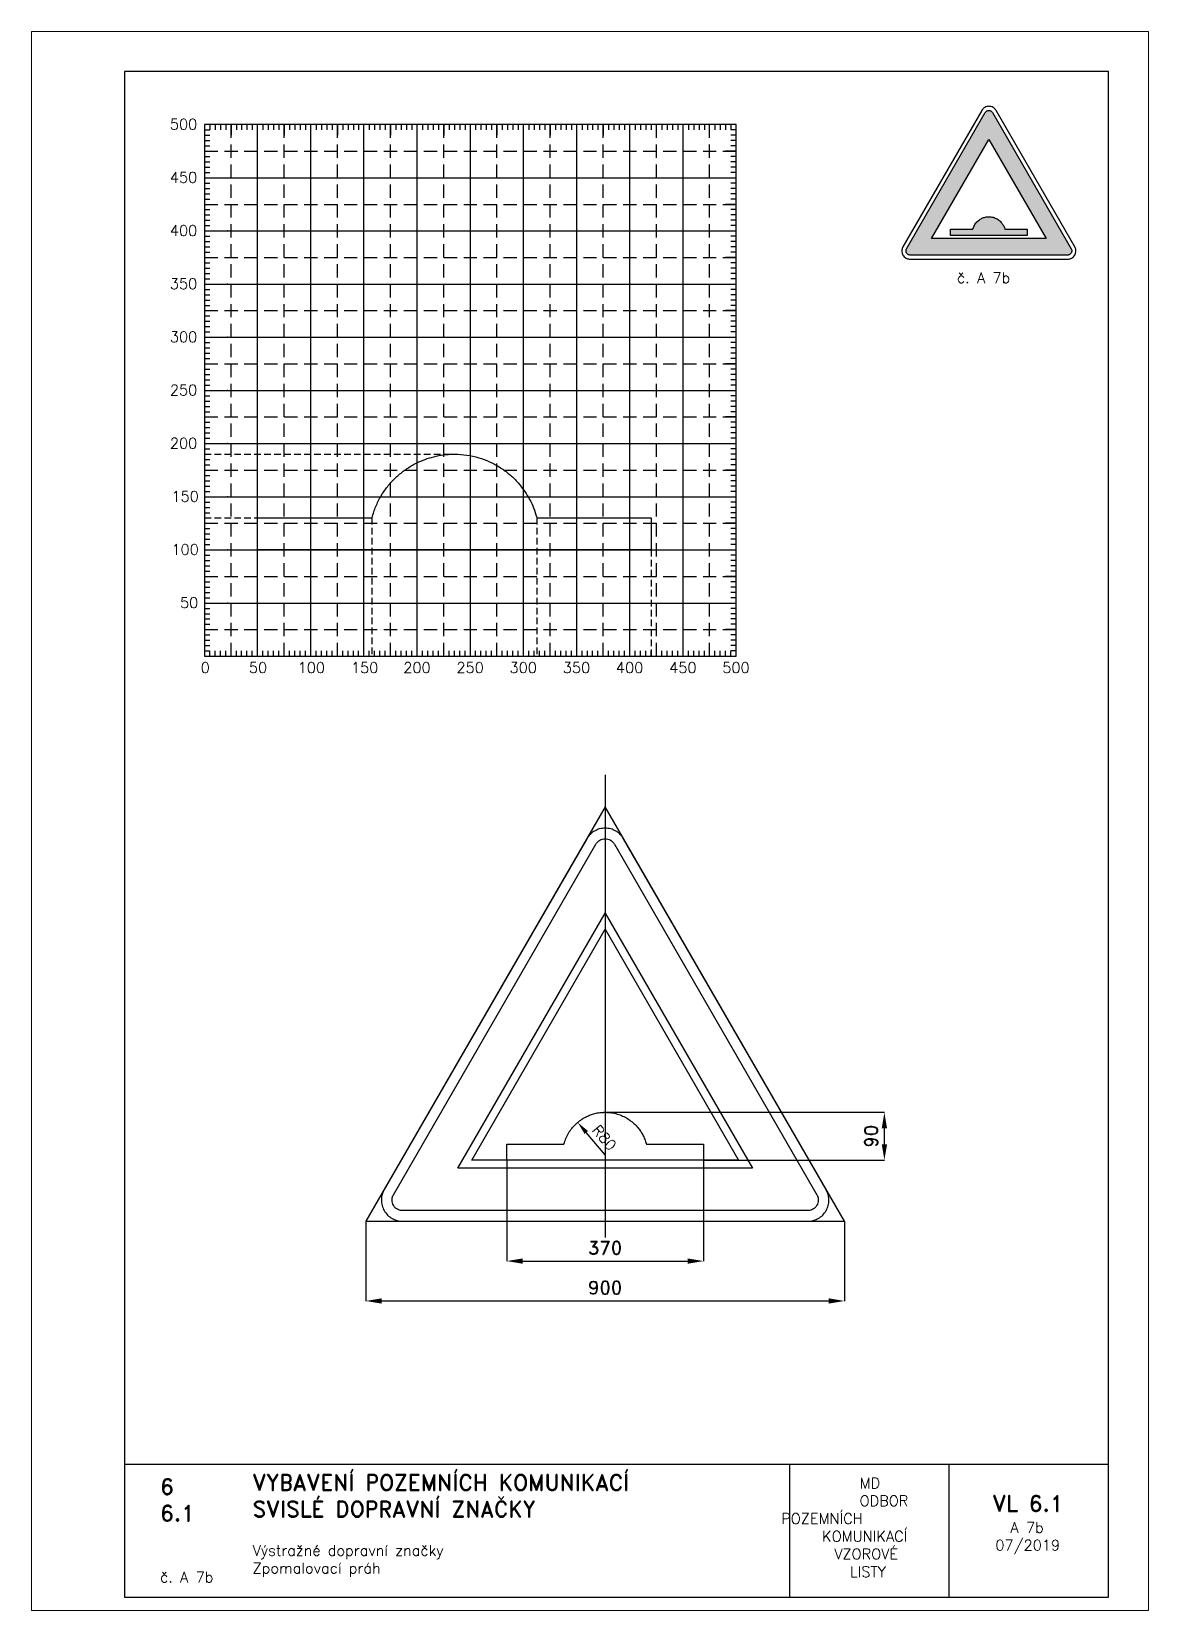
# Paper-space layout 'A 7b' of a CAD drawing. Header units: millimetres. Extents: x 0 to 210, y 0 to 297.
# The model-space entities are those that its viewports show. They can reach past a viewport. Long polylines and large blocks are cut down to what shows.
import ezdxf

# ---------------------------------------------------------------- set-up
doc = ezdxf.new("R2010")
doc.units = ezdxf.units.MM
doc.header["$LTSCALE"] = 5
doc.linetypes.add('ČERCHOVANÁX2', pattern=[2, 1, -0.5, 0, -0.5])
doc.linetypes.add('ČÁRKOVANÁX2', pattern=[1.5, 1, -0.5])
for name, color, linetype in [('Kóty', 2, 'Continuous'), ('Pomocná', 2, 'Continuous'), ('Rozpiska', 7, 'Continuous'), ('Značka', 7, 'Continuous')]:
    doc.layers.add(name, color=color, linetype=linetype)
doc.layers.add('Rámeček', color=6, linetype='Continuous', plot=False)
doc.styles.get("Standard").update_dxf_attribs({"font": 'romand.shx', "height": 25})
doc.dimstyles.get("Standard").update_dxf_attribs({"dimtxt": 25, "dimasz": 30, "dimexe": 0.18, "dimexo": 0.0625, "dimgap": 12.5, "dimtad": 1, "dimdec": 0, "dimzin": 0, "dimdsep": 46, "dimtxsty": 'Standard', "dimcen": 0.09, "dimadec": 0, "dimazin": 0, "dimtfac": 1, "dimtdec": 0, "dimtofl": 0, "dimtmove": 0, "dimatfit": 3, "dimfxl": 1, "dimtolj": 1, "dimtzin": 0, "dimarcsym": 0})

psp = doc.layouts.new('A 7b')

# ---------------------------------------------------------------- texts
at = {"layer": 'Pomocná', "char_height": 2, "attachment_point": 1}
for s, insert in [('\\pi1.41968;500', (24.59, 280.57)), ('\\pi1.41968;450', (24.59, 270.57)), ('\\pi1.41968;400', (24.59, 260.57)), ('\\pi1.41968;350', (24.59, 250.57)), ('\\pi1.41968;300', (24.59, 240.57)), ('\\pi1.41968;250', (24.59, 230.57)), ('\\pi1.41968;200', (24.59, 220.57)), ('\\pi1.70539;150', (24.59, 210.57)), ('\\pi1.70539;100', (24.59, 200.57)), ('\\pi3.32444;50', (24.59, 190.57)), ('\\pi2.6146;0', (29.18, 178.35)), ('\\pi1.66222;50', (39.19, 178.35)), ('\\pi0.85269;100', (49.18, 178.35)), ('\\pi0.85269;150', (59.21, 178.35)), ('\\pi0.70984;200', (69.18, 178.35)), ('\\pi0.70984;250', (79.17, 178.35)), ('\\pi0.70984;300', (89.16, 178.35)), ('\\pi0.70984;350', (99.18, 178.35)), ('\\pi0.70984;400', (109.17, 178.35)), ('\\pi0.70984;450', (119.18, 178.35)), ('\\pi0.70984;500', (129.17, 178.35))]:
    psp.add_mtext_dynamic_manual_height_columns(s, width=6.5625, gutter_width=100, heights=[0], dxfattribs=dict(at, insert=insert))
at = {"layer": 'Rozpiska', "color": 7, "attachment_point": 1}
for s, width, heights, insert, char_height in [('{\\C6;č. A 7b}', 12.0077, [2.67], (174, 251.69), 2), ('6', 149.0422, [0], (24.17, 24.77), 3), ('{\\C6;VYBAVENÍ POZEMNÍCH KOMUNIKACÍ\\P}SVISLÉ DOPRAVNÍ ZNAČKY{\\H1.34524x; }', 149.0422, [0], (41.56, 25.56), 3), ('\\pi14.7414;{\\C6;MD\\P\\pi2.36044;}ODBOR POZEMNÍCH{\\H1.57143x; }\\P\\pi7.69378;KOMUNIKACÍ{\\H1.5x; }\\P\\pi9.97949;{\\C6;VZOROVÉ\\H1.47619x; \\H0.67742x;\\P\\pi12.93187;LISTY\\H1.26984x; }', 33.1018, [0], (140.95, 24.95), 2), ('\\pi1.03113;{\\H1.5x;\\C6;VL 6.1\\P\\pi4.41206;\\H0.66667x;A 7b\\H1.66666x; \\H0.6x;\\P\\pi1.5549;07/2019\\H1.80159x; }', 16.0623, [0], (179.66, 21.61), 2), ('6.1', 149.0422, [0], (24.17, 19.78), 3), ('{\\C6;Výstražné dopravní značky\\P}Zpomalovací práh{\\H1.83333x; }', 149.0422, [0], (41.56, 12.29), 2), ('{\\C6;č. A 7b}', 12.3298, [2.67], (24.17, 7.28), 2)]:
    psp.add_mtext_dynamic_manual_height_columns(s, width=width, gutter_width=100, heights=heights, dxfattribs=dict(at, insert=insert, char_height=char_height))

msp = doc.modelspace()

# ---------------------------------------------------------------- texts
at = {"layer": 'Kóty', "insert": (419.2, 157.3), "char_height": 20, "attachment_point": 5, "rotation": 310.2413}
msp.add_mtext('\\A1;R80', dxfattribs=at)

# ---------------------------------------------------------------- blocks, each defined once
blk = doc.blocks.new('*D0')
at = {"layer": 'Defpoints', "color": 0, "transparency": 16777216}
for p in [(235.7, 115), (605.7, 115), (605.7, -74.9)]:
    blk.add_point(p, dxfattribs=at)
at = {"layer": 'Kóty', "color": 0, "lineweight": -2, "transparency": 16777216}
for p, q in [((235.7, 114.9), (235.7, -75.1)), ((605.7, 114.9), (605.7, -75.1)), ((265.7, -74.9), (575.7, -74.9))]:
    blk.add_line(p, q, dxfattribs=at)
at = {"layer": 'Kóty', "color": 0, "transparency": 16777216}
for points in [[(265.7, -69.9), (265.7, -79.9), (235.7, -74.9)], [(575.7, -69.9), (575.7, -79.9), (605.7, -74.9)]]:
    blk.add_solid(points, dxfattribs=at)
at = {"layer": 'Kóty', "color": 0, "transparency": 16777216, "insert": (420.7, -49.9), "char_height": 25, "attachment_point": 5}
blk.add_mtext('\\A1;370', dxfattribs=at)
blk = doc.blocks.new('*D1')
at = {"layer": 'Defpoints', "color": 0, "transparency": 16777216}
for p in [(-29.3, 0.1), (870.7, 0.1), (870.7, -149.9)]:
    blk.add_point(p, dxfattribs=at)
at = {"layer": 'Kóty', "color": 0, "lineweight": -2, "transparency": 16777216}
for p, q in [((-29.3, 0), (-29.3, -150.1)), ((870.7, 0), (870.7, -150.1)), ((0.7, -149.9), (840.7, -149.9))]:
    blk.add_line(p, q, dxfattribs=at)
at = {"layer": 'Kóty', "color": 0, "transparency": 16777216}
for points in [[(0.7, -144.9), (0.7, -154.9), (-29.3, -149.9)], [(840.7, -144.9), (840.7, -154.9), (870.7, -149.9)]]:
    blk.add_solid(points, dxfattribs=at)
at = {"layer": 'Kóty', "color": 0, "transparency": 16777216, "insert": (420.7, -124.9), "char_height": 25, "attachment_point": 5}
blk.add_mtext('\\A1;900', dxfattribs=at)
blk = doc.blocks.new('*D2')
at = {"layer": 'Defpoints', "color": 0, "transparency": 16777216}
for p in [(421.6, 205), (945.8, 205), (605.7, 114.9)]:
    blk.add_point(p, dxfattribs=at)
at = {"layer": 'Kóty', "color": 0, "lineweight": -2, "transparency": 16777216}
for p, q in [((421.6, 205), (945.9, 205)), ((945.8, 144.9), (945.8, 175)), ((605.8, 114.9), (945.9, 114.9))]:
    blk.add_line(p, q, dxfattribs=at)
at = {"layer": 'Kóty', "color": 0, "transparency": 16777216}
for points in [[(940.8, 175), (950.8, 175), (945.8, 205)], [(940.8, 144.9), (950.8, 144.9), (945.8, 114.9)]]:
    blk.add_solid(points, dxfattribs=at)
at = {"layer": 'Kóty', "color": 0, "transparency": 16777216, "insert": (920.8, 160), "char_height": 25, "attachment_point": 5, "rotation": 90}
blk.add_mtext('\\A1;90', dxfattribs=at)

# ---------------------------------------------------------------- dimensions: what is measured, and where the dimension line sits
at = {"layer": 'Kóty'}
dim = msp.add_linear_dim(base=(945.8, 205), p1=(605.7, 114.9), p2=(421.6, 205), angle=90, dimstyle='Standard', dxfattribs=at)
dim.commit()
dim.dimension.update_dxf_attribs({"geometry": '*D2', "text_midpoint": (920.8, 160)})
for base, p1, p2, picture, middle in [((605.7, -74.9), (235.7, 115), (605.7, 115), '*D0', (420.7, -49.9)), ((870.7, -149.9), (-29.3, 0.1), (870.7, 0.1), '*D1', (420.7, -124.9))]:
    dim = msp.add_linear_dim(base=base, p1=p1, p2=p2, dimstyle='Standard', dxfattribs=at)
    dim.commit()
    dim.dimension.update_dxf_attribs({"geometry": picture, "text_midpoint": middle})

# ---------------------------------------------------------------- linework, layer by layer
at = {"layer": 'Kóty'}
msp.add_line((420.7, 125), (385.2, 167), dxfattribs=at)
for points in [[(419.5, 125), (422, 125)], [(420.7, 126.2), (420.7, 123.7)]]:
    msp.add_lwpolyline(points, dxfattribs=at)
msp.add_solid([(388.4, 169.7), (382, 164.3), (369, 186.1)], dxfattribs=at)
at = {"layer": 'Značka', "color": 6, "linetype": 'ČERCHOVANÁX2', "lineweight": 25, "ltscale": 5}
msp.add_line((420.7, 839.7), (420.7, -30.3), dxfattribs=at)
at = {"layer": 'Značka', "color": 6, "linetype": 'ČÁRKOVANÁX2', "ltscale": 2.5}
for points in [[(870.7, 0.1), (420.7, 779.5), (-29.3, 0.1)], [(169.9, 115), (420.7, 549.4), (671.5, 115)]]:
    msp.add_lwpolyline(points, close=True, dxfattribs=at)
at = {"layer": 'Značka', "color": 5}
for points in [[(836.1, 60), (455.4, 719.4), (454.2, 721.2, 0.010748), (453.1, 722.9, 0.055773), (447.5, 729.2, 0.055979), (440.7, 734.1, 0.069561), (431.1, 738.1, 0.069791), (420.7, 739.4, 0.069502), (410.4, 738.1, 0.067732), (400.7, 734.1, 0.055944), (393.9, 729.2, 0.061133), (388.4, 722.9, 0.012257), (387.2, 721.2), (386.1, 719.4), (5.4, 60, 0.003576), (4.4, 58.1, 0.010722), (3.5, 56.3, 0.055711), (0.8, 48.4, 0.055985), (0, 40, 0.069591), (1.3, 29.6, 0.069767), (5.4, 20, 0.069481), (11.7, 11.7, 0.067775), (20, 5.4, 0.055964), (27.6, 1.9, 0.061097), (35.8, 0.2, 0.01224), (37.9, 0.1, 0.004081), (40, 0), (801.4, 0, 0.003581), (803.5, 0.1, 0.010743), (805.6, 0.2, 0.055797), (813.8, 1.9, 0.055991), (821.4, 5.4, 0.069582), (829.8, 11.7, 0.069787), (836.1, 20, 0.069497), (840.1, 29.6, 0.067792), (841.4, 40, 0.055928), (840.6, 48.4, 0.060939), (838, 56.3), (837.1, 58.1), (836.1, 60)], [(420.7, 205), (422.4, 205, -0.003982), (424.1, 204.9, -0.036609), (435.3, 203.7, -0.038834), (446.3, 200.8, -0.036309), (456, 196.9, -0.034556), (465.1, 191.6, -0.033633), (473.3, 185.3, -0.034397), (480.6, 178, -0.027459), (485.8, 171.5, -0.026233), (490.3, 164.5, -0.029236), (494.3, 156.5, -0.033074), (497.3, 148.1), (497.8, 146.5), (498.2, 145), (605.7, 145), (605.7, 115), (500.1, 115), (341.3, 115), (235.7, 115), (235.7, 145), (343.2, 145), (343.7, 146.5), (344.1, 148.1, -0.035972), (348, 158.4, -0.037506), (353.3, 168.1, -0.035514), (359.4, 176.4, -0.033983), (366.6, 183.9, -0.033686), (374.7, 190.5, -0.034708), (383.5, 195.9, -0.028134), (391.2, 199.4, -0.026887), (399.2, 202.1, -0.030197), (408.2, 204.1, -0.033687), (417.4, 204.9, -0.004843), (419, 205, -0.001618), (420.7, 205)]]:
    msp.add_lwpolyline(points, format="xyb", dxfattribs=at)
at = {"layer": 'Značka', "color": 1}
msp.add_lwpolyline([(801.4, 20), (40, 20, -0.003586), (39, 20, -0.010756), (37.9, 20.1, -0.05582), (33.8, 20.9, -0.05597), (30, 22.7, -0.06955), (25.8, 25.8, -0.069786), (22.7, 30, -0.069503), (20.7, 34.8, -0.067814), (20, 40, -0.055933), (20.4, 44.2, -0.060881), (21.7, 48.1, -0.012187), (22.2, 49.1, -0.00406), (22.7, 50), (403.4, 709.4), (404, 710.3), (404.5, 711.2, -0.055851), (407.3, 714.3, -0.05603), (410.7, 716.7, -0.069574), (415.5, 718.8, -0.069723), (420.7, 719.4, -0.069439), (425.9, 718.8, -0.067755), (430.7, 716.7, -0.055971), (434.1, 714.3, -0.061159), (436.9, 711.2), (437.5, 710.3), (438, 709.4), (818.8, 50), (819.2, 49.1), (819.7, 48.1, -0.055637), (821, 44.2, -0.055928), (821.4, 40, -0.069571), (820.8, 34.8, -0.069825), (818.8, 30, -0.069532), (815.6, 25.8, -0.067733), (811.4, 22.7, -0.055923), (807.6, 20.9, -0.061121), (803.5, 20.1, -0.012253), (802.5, 20, -0.004086), (801.4, 20)], format="xyb", dxfattribs=at)
msp.add_lwpolyline([(143.9, 100), (420.7, 579.4), (697.5, 100), (143.9, 100)], dxfattribs=at)

msp.set_redraw_order([(e.dxf.handle, doc.entitydb.next_handle()) for e in msp.query("TEXT MTEXT ATTDEF DIMENSION ARC_DIMENSION")])  # texts and dimensions are drawn at this point

# ---------------------------------------------------------------- hatches: boundary and pattern name
at = {"layer": 'Značka'}
h = psp.add_hatch(color=10, dxfattribs=at)
h.dxf.hatch_style = 1
h.paths.add_polyline_path([(169.24, 258.08), (180, 276.72), (190.76, 258.08)], flags=16)
edge = h.paths.add_edge_path()
edge.add_line((194.81, 254.96), (165.19, 254.96))
edge.add_arc((165.28, 257.8), 2.84, 267.4279, 268.2497, ccw=False)
edge.add_arc((165.2, 255.91), 0.947, 264.9636, 267.4286, ccw=False)
edge.add_arc((165.18, 255.69), 0.729, 252.0002, 264.7801, ccw=False)
edge.add_arc((165.18, 255.7), 0.731, 239.2368, 252.0508, ccw=False)
edge.add_arc((165.16, 255.71), 0.734, 224.9741, 240.8881, ccw=False)
edge.add_arc((165.16, 255.71), 0.732, 209.0808, 225.0485, ccw=False)
edge.add_arc((165.15, 255.73), 0.734, 194.8816, 210.7849, ccw=False)
edge.add_arc((165.17, 255.73), 0.753, 179.4178, 194.9358, ccw=False)
edge.add_arc((165.15, 255.76), 0.733, 168.2202, 181.0258, ccw=False)
edge.add_arc((165.09, 255.77), 0.668, 154.3449, 168.2807, ccw=False)
edge.add_arc((165.24, 255.71), 0.836, 152.5643, 155.3573, ccw=False)
edge.add_arc((166.73, 254.94), 2.51, 151.6364, 152.5668, ccw=False)
edge.add_line((164.52, 256.13), (179.33, 281.78))
edge.add_line((179.33, 281.78), (179.35, 281.81))
edge.add_line((179.35, 281.81), (179.37, 281.84))
edge.add_arc((179.97, 281.42), 0.728, 132.0175, 144.8044, ccw=False)
edge.add_arc((179.97, 281.42), 0.731, 119.2221, 132.0499, ccw=False)
edge.add_arc((179.99, 281.43), 0.734, 104.9611, 120.8806, ccw=False)
edge.add_arc((179.99, 281.43), 0.732, 89.0816, 105.0351, ccw=False)
edge.add_arc((180.01, 281.43), 0.734, 74.8911, 90.7799, ccw=False)
edge.add_arc((180.01, 281.41), 0.754, 59.4433, 74.9479, ccw=False)
edge.add_arc((180.03, 281.42), 0.733, 48.2326, 61.0468, ccw=False)
edge.add_arc((180.08, 281.47), 0.665, 34.2949, 48.2941, ccw=False)
edge.add_line((180.63, 281.84), (180.65, 281.81))
edge.add_line((180.65, 281.81), (180.67, 281.78))
edge.add_line((180.67, 281.78), (195.48, 256.13))
edge.add_line((195.48, 256.13), (195.5, 256.1))
edge.add_line((195.5, 256.1), (195.52, 256.06))
edge.add_arc((194.85, 255.75), 0.731, 12.0134, 24.7513, ccw=False)
edge.add_arc((194.85, 255.75), 0.732, -0.7539, 12.0504, ccw=False)
edge.add_arc((194.85, 255.73), 0.734, -15.0136, 0.9053, ccw=False)
edge.add_arc((194.85, 255.73), 0.731, 329.0775, 345.0543, ccw=False)
edge.add_arc((194.84, 255.71), 0.733, 314.8753, 330.7852, ccw=False)
edge.add_arc((194.82, 255.73), 0.754, 299.4286, 314.9281, ccw=False)
edge.add_arc((194.82, 255.7), 0.733, 288.2355, 301.0387, ccw=False)
edge.add_arc((194.84, 255.63), 0.665, 274.3079, 288.2985, ccw=False)
edge.add_arc((194.81, 255.8), 0.831, 272.5156, 275.3236, ccw=False)
edge.add_arc((194.74, 257.45), 2.49, 271.5795, 272.516, ccw=False)
h = psp.add_hatch(color=249, dxfattribs=at)
h.dxf.hatch_style = 1
edge = h.paths.add_edge_path()
edge.add_line((180, 262.16), (180.06, 262.16))
edge.add_arc((179.99, 258.08), 4.08, 88.0679, 88.9804, ccw=False)
edge.add_arc((180.03, 259.14), 3.01, 79.6474, 88.0339, ccw=False)
edge.add_arc((180.06, 259.31), 2.85, 70.7775, 79.6732, ccw=False)
edge.add_arc((180.13, 259.32), 2.81, 63.7067, 72.0244, ccw=False)
edge.add_arc((180.06, 259.2), 2.95, 55.7943, 63.7109, ccw=False)
edge.add_arc((180.07, 259.13), 3, 48.9296, 56.6348, ccw=False)
edge.add_arc((180.12, 259.18), 2.93, 41.056, 48.9361, ccw=False)
edge.add_arc((180.14, 259.15), 2.94, 35.5119, 41.8034, ccw=False)
edge.add_arc((180.02, 259.06), 3.08, 29.4944, 35.5051, ccw=False)
edge.add_arc((180.13, 259.09), 2.98, 23.4075, 30.1061, ccw=False)
edge.add_arc((180.45, 259.23), 2.63, 15.8432, 23.4204, ccw=False)
edge.add_line((182.98, 259.95), (183, 259.89))
edge.add_line((183, 259.89), (183.01, 259.83))
edge.add_line((183.01, 259.83), (187.19, 259.83))
edge.add_line((187.19, 259.83), (187.19, 258.66))
edge.add_line((187.19, 258.66), (183.09, 258.66))
edge.add_line((183.09, 258.66), (176.91, 258.66))
edge.add_line((176.91, 258.66), (172.81, 258.66))
edge.add_line((172.81, 258.66), (172.81, 259.83))
edge.add_line((172.81, 259.83), (176.99, 259.83))
edge.add_line((176.99, 259.83), (177, 259.89))
edge.add_line((177, 259.89), (177.02, 259.95))
edge.add_arc((179.88, 259.1), 2.98, 155.3833, 163.6239, ccw=False)
edge.add_arc((179.77, 259.16), 2.86, 146.818, 155.4098, ccw=False)
edge.add_arc((179.79, 259.22), 2.84, 139.8885, 148.0242, ccw=False)
edge.add_arc((179.89, 259.13), 2.97, 132.1072, 139.8926, ccw=False)
edge.add_arc((179.94, 259.14), 3.01, 125.2296, 132.9469, ccw=False)
edge.add_arc((179.89, 259.21), 2.91, 117.2813, 125.2326, ccw=False)
edge.add_arc((179.92, 259.23), 2.92, 111.5938, 118.04, ccw=False)
edge.add_arc((179.98, 259.1), 3.05, 105.4298, 111.5904, ccw=False)
edge.add_arc((179.99, 259.19), 2.97, 99.1301, 106.0487, ccw=False)
edge.add_arc((179.94, 259.5), 2.66, 91.4247, 99.1422, ccw=False)
edge.add_arc((179.99, 258.81), 3.35, 90.9895, 92.0994, ccw=False)
edge.add_arc((180.11, 252.13), 10.03, 90.6041, 90.9749, ccw=False)

# ---------------------------------------------------------------- linework, layer by layer
psp.add_line((32.5, 179.5), (37.5, 179.5))
at = {"layer": 'Pomocná'}
for p, q in [((33.5, 279.5), (33.5, 278.5)), ((34.5, 279.5), (34.5, 278.5)), ((35.5, 279.5), (35.5, 278.5)), ((36.5, 279.5), (36.5, 278.5)), ((37.5, 279.5), (37.5, 277.5)), ((38.5, 279.5), (38.5, 278.5)), ((39.5, 279.5), (39.5, 278.5)), ((40.5, 279.5), (40.5, 278.5)), ((41.5, 279.5), (41.5, 278.5)), ((43.5, 279.5), (43.5, 278.5)), ((44.5, 279.5), (44.5, 278.5)), ((45.5, 279.5), (45.5, 278.5)), ((46.5, 279.5), (46.5, 278.5)), ((47.5, 279.5), (47.5, 277.5)), ((48.5, 279.5), (48.5, 278.5)), ((49.5, 279.5), (49.5, 278.5)), ((50.5, 279.5), (50.5, 278.5)), ((51.5, 279.5), (51.5, 278.5)), ((53.5, 279.5), (53.5, 278.5)), ((54.5, 279.5), (54.5, 278.5)), ((55.5, 279.5), (55.5, 278.5)), ((56.5, 279.5), (56.5, 278.5)), ((57.5, 279.5), (57.5, 277.5)), ((58.5, 279.5), (58.5, 278.5)), ((59.5, 279.5), (59.5, 278.5)), ((60.5, 279.5), (60.5, 278.5)), ((61.5, 279.5), (61.5, 278.5)), ((63.5, 279.5), (63.5, 278.5)), ((64.5, 279.5), (64.5, 278.5)), ((65.5, 279.5), (65.5, 278.5)), ((66.5, 279.5), (66.5, 278.5)), ((67.5, 279.5), (67.5, 277.5)), ((68.5, 279.5), (68.5, 278.5)), ((69.5, 279.5), (69.5, 278.5)), ((70.5, 279.5), (70.5, 278.5)), ((71.5, 279.5), (71.5, 278.5)), ((73.5, 279.5), (73.5, 278.5)), ((74.5, 279.5), (74.5, 278.5)), ((75.5, 279.5), (75.5, 278.5)), ((76.5, 279.5), (76.5, 278.5)), ((77.5, 279.5), (77.5, 277.5)), ((78.5, 279.5), (78.5, 278.5)), ((79.5, 279.5), (79.5, 278.5)), ((80.5, 279.5), (80.5, 278.5)), ((81.5, 279.5), (81.5, 278.5)), ((83.5, 279.5), (83.5, 278.5)), ((84.5, 279.5), (84.5, 278.5)), ((85.5, 279.5), (85.5, 278.5)), ((86.5, 279.5), (86.5, 278.5)), ((87.5, 279.5), (87.5, 277.5)), ((88.5, 279.5), (88.5, 278.5)), ((89.5, 279.5), (89.5, 278.5)), ((90.5, 279.5), (90.5, 278.5)), ((91.5, 279.5), (91.5, 278.5)), ((93.5, 279.5), (93.5, 278.5)), ((94.5, 279.5), (94.5, 278.5)), ((95.5, 279.5), (95.5, 278.5)), ((96.5, 279.5), (96.5, 278.5)), ((97.5, 279.5), (97.5, 277.5)), ((98.5, 279.5), (98.5, 278.5)), ((99.5, 279.5), (99.5, 278.5)), ((100.5, 279.5), (100.5, 278.5)), ((101.5, 279.5), (101.5, 278.5)), ((103.5, 279.5), (103.5, 278.5)), ((104.5, 279.5), (104.5, 278.5)), ((105.5, 279.5), (105.5, 278.5)), ((106.5, 279.5), (106.5, 278.5)), ((107.5, 279.5), (107.5, 277.5)), ((108.5, 279.5), (108.5, 278.5)), ((109.5, 279.5), (109.5, 278.5)), ((110.5, 279.5), (110.5, 278.5)), ((111.5, 279.5), (111.5, 278.5)), ((113.5, 279.5), (113.5, 278.5)), ((114.5, 279.5), (114.5, 278.5)), ((115.5, 279.5), (115.5, 278.5)), ((116.5, 279.5), (116.5, 278.5)), ((118.5, 279.5), (118.5, 278.5)), ((119.5, 279.5), (119.5, 278.5)), ((120.5, 279.5), (120.5, 278.5)), ((121.5, 279.5), (121.5, 278.5)), ((123.5, 279.5), (123.5, 278.5)), ((124.5, 279.5), (124.5, 278.5)), ((125.5, 279.5), (125.5, 278.5)), ((126.5, 279.5), (126.5, 278.5)), ((128.5, 279.5), (128.5, 278.5)), ((129.5, 279.5), (129.5, 278.5)), ((130.5, 279.5), (130.5, 278.5)), ((131.5, 279.5), (131.5, 278.5)), ((32.5, 278.5), (33.5, 278.5)), ((32.5, 277.5), (33.5, 277.5)), ((32.5, 276.5), (33.5, 276.5)), ((132.5, 278.5), (131.5, 278.5)), ((132.5, 277.5), (131.5, 277.5)), ((132.5, 276.5), (131.5, 276.5)), ((32.5, 275.5), (33.5, 275.5)), ((32.5, 274.5), (34.5, 274.5)), ((32.5, 273.5), (33.5, 273.5)), ((132.5, 274.5), (130.5, 274.5)), ((132.5, 275.5), (131.5, 275.5)), ((132.5, 273.5), (131.5, 273.5)), ((32.5, 272.5), (33.5, 272.5)), ((32.5, 271.5), (33.5, 271.5)), ((32.5, 270.5), (33.5, 270.5)), ((132.5, 272.5), (131.5, 272.5)), ((132.5, 271.5), (131.5, 271.5)), ((132.5, 270.5), (131.5, 270.5)), ((32.5, 268.5), (33.5, 268.5)), ((32.5, 267.5), (33.5, 267.5)), ((132.5, 268.5), (131.5, 268.5)), ((132.5, 267.5), (131.5, 267.5)), ((32.5, 266.5), (33.5, 266.5)), ((32.5, 265.5), (33.5, 265.5)), ((32.5, 264.5), (34.5, 264.5)), ((132.5, 264.5), (130.5, 264.5)), ((132.5, 266.5), (131.5, 266.5)), ((132.5, 265.5), (131.5, 265.5)), ((32.5, 263.5), (33.5, 263.5)), ((32.5, 262.5), (33.5, 262.5)), ((32.5, 261.5), (33.5, 261.5)), ((132.5, 263.5), (131.5, 263.5)), ((132.5, 262.5), (131.5, 262.5)), ((132.5, 261.5), (131.5, 261.5)), ((32.5, 260.5), (33.5, 260.5)), ((32.5, 258.5), (33.5, 258.5)), ((132.5, 260.5), (131.5, 260.5)), ((132.5, 258.5), (131.5, 258.5)), ((32.5, 257.5), (33.5, 257.5)), ((32.5, 256.5), (33.5, 256.5)), ((32.5, 255.5), (33.5, 255.5)), ((132.5, 257.5), (131.5, 257.5)), ((132.5, 256.5), (131.5, 256.5)), ((132.5, 255.5), (131.5, 255.5)), ((32.5, 254.5), (34.5, 254.5)), ((32.5, 253.5), (33.5, 253.5)), ((32.5, 252.5), (33.5, 252.5)), ((132.5, 254.5), (130.5, 254.5)), ((132.5, 253.5), (131.5, 253.5)), ((132.5, 252.5), (131.5, 252.5)), ((32.5, 251.5), (33.5, 251.5)), ((32.5, 250.5), (33.5, 250.5)), ((132.5, 251.5), (131.5, 251.5)), ((132.5, 250.5), (131.5, 250.5)), ((32.5, 248.5), (33.5, 248.5)), ((32.5, 247.5), (33.5, 247.5)), ((132.5, 248.5), (131.5, 248.5)), ((132.5, 247.5), (131.5, 247.5)), ((32.5, 246.5), (33.5, 246.5)), ((32.5, 245.5), (33.5, 245.5)), ((32.5, 244.5), (34.5, 244.5)), ((132.5, 244.5), (130.5, 244.5)), ((132.5, 246.5), (131.5, 246.5)), ((132.5, 245.5), (131.5, 245.5)), ((32.5, 243.5), (33.5, 243.5)), ((32.5, 242.5), (33.5, 242.5)), ((32.5, 241.5), (33.5, 241.5)), ((132.5, 243.5), (131.5, 243.5)), ((132.5, 242.5), (131.5, 242.5)), ((132.5, 241.5), (131.5, 241.5)), ((32.5, 240.5), (33.5, 240.5)), ((32.5, 238.5), (33.5, 238.5)), ((132.5, 240.5), (131.5, 240.5)), ((132.5, 238.5), (131.5, 238.5)), ((32.5, 237.5), (33.5, 237.5)), ((32.5, 236.5), (33.5, 236.5)), ((32.5, 235.5), (33.5, 235.5)), ((132.5, 237.5), (131.5, 237.5)), ((132.5, 236.5), (131.5, 236.5)), ((132.5, 235.5), (131.5, 235.5)), ((32.5, 234.5), (34.5, 234.5)), ((32.5, 233.5), (33.5, 233.5)), ((32.5, 232.5), (33.5, 232.5)), ((132.5, 234.5), (130.5, 234.5)), ((132.5, 233.5), (131.5, 233.5)), ((132.5, 232.5), (131.5, 232.5)), ((32.5, 231.5), (33.5, 231.5)), ((32.5, 230.5), (33.5, 230.5)), ((132.5, 231.5), (131.5, 231.5)), ((132.5, 230.5), (131.5, 230.5)), ((32.5, 228.5), (33.5, 228.5)), ((32.5, 227.5), (33.5, 227.5)), ((32.5, 226.5), (33.5, 226.5)), ((132.5, 228.5), (131.5, 228.5)), ((132.5, 227.5), (131.5, 227.5)), ((132.5, 226.5), (131.5, 226.5)), ((32.5, 225.5), (33.5, 225.5)), ((32.5, 224.5), (34.5, 224.5)), ((32.5, 223.5), (33.5, 223.5)), ((132.5, 224.5), (130.5, 224.5)), ((132.5, 225.5), (131.5, 225.5)), ((132.5, 223.5), (131.5, 223.5)), ((32.5, 222.5), (33.5, 222.5)), ((32.5, 221.5), (33.5, 221.5)), ((32.5, 220.5), (33.5, 220.5)), ((132.5, 222.5), (131.5, 222.5)), ((132.5, 221.5), (131.5, 221.5)), ((132.5, 220.5), (131.5, 220.5)), ((32.5, 218.5), (33.5, 218.5)), ((32.5, 217.5), (33.5, 217.5)), ((132.5, 218.5), (131.5, 218.5)), ((132.5, 217.5), (131.5, 217.5)), ((32.5, 216.5), (33.5, 216.5)), ((32.5, 215.5), (33.5, 215.5)), ((32.5, 214.5), (34.5, 214.5)), ((132.5, 214.5), (130.5, 214.5)), ((132.5, 216.5), (131.5, 216.5)), ((132.5, 215.5), (131.5, 215.5)), ((32.5, 213.5), (33.5, 213.5)), ((32.5, 212.5), (33.5, 212.5)), ((32.5, 211.5), (33.5, 211.5)), ((132.5, 213.5), (131.5, 213.5)), ((132.5, 212.5), (131.5, 212.5)), ((132.5, 211.5), (131.5, 211.5)), ((32.5, 210.5), (33.5, 210.5)), ((32.5, 208.5), (33.5, 208.5)), ((132.5, 210.5), (131.5, 210.5)), ((132.5, 208.5), (131.5, 208.5)), ((32.5, 207.5), (33.5, 207.5)), ((32.5, 206.5), (33.5, 206.5)), ((32.5, 205.5), (33.5, 205.5)), ((132.5, 207.5), (131.5, 207.5)), ((132.5, 206.5), (131.5, 206.5)), ((132.5, 205.5), (131.5, 205.5)), ((32.5, 204.5), (34.5, 204.5)), ((32.5, 203.5), (33.5, 203.5)), ((32.5, 202.5), (33.5, 202.5)), ((132.5, 204.5), (130.5, 204.5)), ((132.5, 203.5), (131.5, 203.5)), ((132.5, 202.5), (131.5, 202.5)), ((32.5, 201.5), (33.5, 201.5)), ((32.5, 200.5), (33.5, 200.5)), ((132.5, 201.5), (131.5, 201.5)), ((132.5, 200.5), (131.5, 200.5)), ((32.5, 198.5), (33.5, 198.5)), ((32.5, 197.5), (33.5, 197.5)), ((32.5, 196.5), (33.5, 196.5)), ((132.5, 198.5), (131.5, 198.5)), ((132.5, 197.5), (131.5, 197.5)), ((132.5, 196.5), (131.5, 196.5)), ((32.5, 195.5), (33.5, 195.5)), ((32.5, 194.5), (34.5, 194.5)), ((32.5, 193.5), (33.5, 193.5)), ((132.5, 194.5), (130.5, 194.5)), ((132.5, 195.5), (131.5, 195.5)), ((132.5, 193.5), (131.5, 193.5)), ((32.5, 192.5), (33.5, 192.5)), ((32.5, 191.5), (33.5, 191.5)), ((32.5, 190.5), (33.5, 190.5)), ((132.5, 192.5), (131.5, 192.5)), ((132.5, 191.5), (131.5, 191.5)), ((132.5, 190.5), (131.5, 190.5)), ((32.5, 188.5), (33.5, 188.5)), ((32.5, 187.5), (33.5, 187.5)), ((132.5, 188.5), (131.5, 188.5)), ((132.5, 187.5), (131.5, 187.5)), ((32.5, 186.5), (33.5, 186.5)), ((32.5, 185.5), (33.5, 185.5)), ((32.5, 184.5), (34.5, 184.5)), ((132.5, 184.5), (130.5, 184.5)), ((132.5, 186.5), (131.5, 186.5)), ((132.5, 185.5), (131.5, 185.5)), ((32.5, 183.5), (33.5, 183.5)), ((32.5, 182.5), (33.5, 182.5)), ((32.5, 181.5), (33.5, 181.5)), ((37.5, 179.5), (37.5, 181.5)), ((47.5, 179.5), (47.5, 181.5)), ((57.5, 179.5), (57.5, 181.5)), ((67.5, 179.5), (67.5, 181.5)), ((77.5, 179.5), (77.5, 181.5)), ((87.5, 179.5), (87.5, 181.5)), ((97.5, 179.5), (97.5, 181.5)), ((107.5, 179.5), (107.5, 181.5)), ((117.5, 179.5), (117.5, 181.5)), ((127.5, 179.5), (127.5, 181.5)), ((132.5, 183.5), (131.5, 183.5)), ((132.5, 182.5), (131.5, 182.5)), ((132.5, 181.5), (131.5, 181.5)), ((32.5, 180.5), (33.5, 180.5)), ((33.5, 179.5), (33.5, 180.5)), ((34.5, 179.5), (34.5, 180.5)), ((35.5, 179.5), (35.5, 180.5)), ((36.5, 179.5), (36.5, 180.5)), ((38.5, 179.5), (38.5, 180.5)), ((39.5, 179.5), (39.5, 180.5)), ((40.5, 179.5), (40.5, 180.5)), ((41.5, 179.5), (41.5, 180.5)), ((43.5, 179.5), (43.5, 180.5)), ((44.5, 179.5), (44.5, 180.5)), ((45.5, 179.5), (45.5, 180.5)), ((46.5, 179.5), (46.5, 180.5)), ((48.5, 179.5), (48.5, 180.5)), ((49.5, 179.5), (49.5, 180.5)), ((50.5, 179.5), (50.5, 180.5)), ((51.5, 179.5), (51.5, 180.5)), ((53.5, 179.5), (53.5, 180.5)), ((54.5, 179.5), (54.5, 180.5)), ((55.5, 179.5), (55.5, 180.5)), ((56.5, 179.5), (56.5, 180.5)), ((58.5, 179.5), (58.5, 180.5)), ((59.5, 179.5), (59.5, 180.5)), ((60.5, 179.5), (60.5, 180.5)), ((61.5, 179.5), (61.5, 180.5)), ((63.5, 179.5), (63.5, 180.5)), ((64.5, 179.5), (64.5, 180.5)), ((65.5, 179.5), (65.5, 180.5)), ((66.5, 179.5), (66.5, 180.5)), ((68.5, 179.5), (68.5, 180.5)), ((69.5, 179.5), (69.5, 180.5)), ((70.5, 179.5), (70.5, 180.5)), ((71.5, 179.5), (71.5, 180.5)), ((73.5, 179.5), (73.5, 180.5)), ((74.5, 179.5), (74.5, 180.5)), ((75.5, 179.5), (75.5, 180.5)), ((76.5, 179.5), (76.5, 180.5)), ((78.5, 179.5), (78.5, 180.5)), ((79.5, 179.5), (79.5, 180.5)), ((80.5, 179.5), (80.5, 180.5)), ((81.5, 179.5), (81.5, 180.5)), ((83.5, 179.5), (83.5, 180.5)), ((84.5, 179.5), (84.5, 180.5)), ((85.5, 179.5), (85.5, 180.5)), ((86.5, 179.5), (86.5, 180.5)), ((88.5, 179.5), (88.5, 180.5)), ((89.5, 179.5), (89.5, 180.5)), ((90.5, 179.5), (90.5, 180.5)), ((91.5, 179.5), (91.5, 180.5)), ((93.5, 179.5), (93.5, 180.5)), ((94.5, 179.5), (94.5, 180.5)), ((95.5, 179.5), (95.5, 180.5)), ((96.5, 179.5), (96.5, 180.5)), ((98.5, 179.5), (98.5, 180.5)), ((99.5, 179.5), (99.5, 180.5)), ((100.5, 179.5), (100.5, 180.5)), ((101.5, 179.5), (101.5, 180.5)), ((103.5, 179.5), (103.5, 180.5)), ((104.5, 179.5), (104.5, 180.5)), ((105.5, 179.5), (105.5, 180.5)), ((106.5, 179.5), (106.5, 180.5)), ((108.5, 179.5), (108.5, 180.5)), ((109.5, 179.5), (109.5, 180.5)), ((110.5, 179.5), (110.5, 180.5)), ((111.5, 179.5), (111.5, 180.5)), ((113.5, 179.5), (113.5, 180.5)), ((114.5, 179.5), (114.5, 180.5)), ((115.5, 179.5), (115.5, 180.5)), ((116.5, 179.5), (116.5, 180.5)), ((118.5, 179.5), (118.5, 180.5)), ((119.5, 179.5), (119.5, 180.5)), ((120.5, 179.5), (120.5, 180.5)), ((121.5, 179.5), (121.5, 180.5)), ((123.5, 179.5), (123.5, 180.5)), ((124.5, 179.5), (124.5, 180.5)), ((125.5, 179.5), (125.5, 180.5)), ((126.5, 179.5), (126.5, 180.5)), ((128.5, 179.5), (128.5, 180.5)), ((129.5, 179.5), (129.5, 180.5)), ((130.5, 179.5), (130.5, 180.5)), ((132.5, 180.5), (131.5, 180.5)), ((131.5, 179.5), (131.5, 180.5))]:
    psp.add_line(p, q, dxfattribs=at)
at = {"layer": 'Pomocná', "linetype": 'ČÁRKOVANÁX2', "ltscale": 0.5}
for p, q in [((37.5, 179.5), (37.5, 279.5)), ((47.5, 179.5), (47.5, 279.5)), ((57.5, 179.5), (57.5, 279.5)), ((67.5, 179.5), (67.5, 279.5)), ((77.5, 179.5), (77.5, 279.5)), ((87.5, 179.5), (87.5, 279.5)), ((97.5, 179.5), (97.5, 279.5)), ((107.5, 179.5), (107.5, 279.5)), ((117.5, 179.5), (117.5, 279.5)), ((127.5, 179.5), (127.5, 279.5)), ((32.5, 274.5), (132.5, 274.5)), ((32.5, 264.5), (132.5, 264.5)), ((32.5, 254.5), (132.5, 254.5)), ((32.5, 244.5), (132.5, 244.5)), ((32.5, 234.5), (132.5, 234.5)), ((32.5, 224.5), (132.5, 224.5)), ((32.5, 214.5), (132.5, 214.5)), ((32.5, 204.5), (132.5, 204.5)), ((32.5, 194.5), (132.5, 194.5)), ((32.5, 184.5), (132.5, 184.5))]:
    psp.add_line(p, q, dxfattribs=at)
at = {"layer": 'Pomocná', "color": 6}
for p, q in [((42.5, 179.5), (42.5, 279.5)), ((52.5, 179.5), (52.5, 279.5)), ((62.5, 179.5), (62.5, 279.5)), ((72.5, 179.5), (72.5, 279.5)), ((82.5, 179.5), (82.5, 279.5)), ((92.5, 179.5), (92.5, 279.5)), ((102.5, 179.5), (102.5, 279.5)), ((112.5, 179.5), (112.5, 279.5)), ((122.5, 179.5), (122.5, 279.5)), ((32.5, 269.5), (132.5, 269.5)), ((32.5, 259.5), (132.5, 259.5)), ((32.5, 249.5), (132.5, 249.5)), ((32.5, 239.5), (132.5, 239.5)), ((32.5, 229.5), (132.5, 229.5)), ((32.5, 219.5), (132.5, 219.5)), ((32.5, 209.5), (132.5, 209.5)), ((32.5, 199.5), (132.5, 199.5)), ((32.5, 189.5), (132.5, 189.5))]:
    psp.add_line(p, q, dxfattribs=at)
at = {"layer": 'Pomocná', "linetype": 'ČÁRKOVANÁX2', "ltscale": 0.25}
for p, q in [((32.5, 217.5), (79.5, 217.5)), ((32.5, 205.5), (42.5, 205.5)), ((64, 205.5), (64, 179.5)), ((95, 205.5), (95, 179.5)), ((116.5, 199.5), (116.5, 179.5))]:
    psp.add_line(p, q, dxfattribs=at)
at = {"layer": 'Pomocná', "color": 7}
psp.add_lwpolyline([(32.5, 179.5), (132.5, 179.5), (132.5, 279.5), (32.5, 279.5)], close=True, dxfattribs=at)
at = {"layer": 'Pomocná'}
for p in [(36.81, 259.5), (36.81, 249.5), (36.81, 239.5), (36.81, 229.5), (36.81, 219.5), (36.81, 209.5), (36.81, 199.5), (36.81, 189.5)]:
    psp.add_point(p, dxfattribs=at)
at = {"layer": 'Rozpiska', "color": 7}
for p, q in [((17.5, 27.5), (202.5, 27.5)), ((142.5, 27.5), (142.5, 2.5)), ((172.5, 27.5), (172.5, 2.5))]:
    psp.add_line(p, q, dxfattribs=at)
psp.add_lwpolyline([(17.5, 2.5), (202.5, 2.5), (202.5, 289.5), (17.5, 289.5)], close=True, dxfattribs=at)
at = {"layer": 'Značka', "color": 7}
psp.add_lwpolyline([(196.15, 256.52), (181.35, 282.16), (181.3, 282.23, 0.010748), (181.26, 282.3, 0.055773), (181.04, 282.54, 0.055979), (180.78, 282.73, 0.069561), (180.4, 282.89, 0.069791), (180, 282.94, 0.069502), (179.6, 282.89, 0.067732), (179.22, 282.73, 0.055944), (178.96, 282.54, 0.061133), (178.74, 282.3, 0.012257), (178.7, 282.23), (178.65, 282.16), (163.85, 256.52, 0.003576), (163.81, 256.45, 0.010722), (163.77, 256.37, 0.055711), (163.67, 256.07, 0.055985), (163.64, 255.74, 0.069591), (163.69, 255.34, 0.069767), (163.85, 254.96, 0.069481), (164.09, 254.64, 0.067775), (164.42, 254.4, 0.055964), (164.71, 254.26, 0.061097), (165.03, 254.2, 0.01224), (165.11, 254.19, 0.004081), (165.19, 254.19), (194.81, 254.19, 0.003581), (194.89, 254.19, 0.010743), (194.97, 254.2, 0.055797), (195.29, 254.26, 0.055991), (195.58, 254.4, 0.069582), (195.91, 254.64, 0.069787), (196.15, 254.96, 0.069497), (196.31, 255.34, 0.067792), (196.36, 255.74, 0.055928), (196.33, 256.07, 0.060939), (196.23, 256.37), (196.19, 256.45), (196.15, 256.52)], format="xyb", dxfattribs=at)
at = {"layer": 'Značka', "color": 10}
psp.add_lwpolyline([(194.81, 254.96), (165.19, 254.96, -0.003586), (165.15, 254.97, -0.010756), (165.11, 254.97, -0.05582), (164.95, 255, -0.05597), (164.81, 255.07, -0.06955), (164.64, 255.19, -0.069786), (164.52, 255.35, -0.069503), (164.44, 255.54, -0.067814), (164.42, 255.74, -0.055933), (164.43, 255.91, -0.060881), (164.48, 256.06, -0.012187), (164.5, 256.1, -0.00406), (164.52, 256.13), (179.33, 281.78), (179.35, 281.81), (179.37, 281.84, -0.055851), (179.48, 281.96, -0.05603), (179.61, 282.06, -0.069574), (179.8, 282.14, -0.069723), (180, 282.16, -0.069439), (180.2, 282.14, -0.067755), (180.39, 282.06, -0.055971), (180.52, 281.97, -0.061159), (180.63, 281.84), (180.65, 281.81), (180.67, 281.78), (195.48, 256.13), (195.5, 256.1), (195.52, 256.06, -0.055637), (195.57, 255.9, -0.055928), (195.58, 255.74, -0.069571), (195.56, 255.54, -0.069825), (195.48, 255.35, -0.069532), (195.36, 255.19, -0.067733), (195.19, 255.07, -0.055923), (195.05, 255, -0.061121), (194.89, 254.97, -0.012253), (194.85, 254.97, -0.004086), (194.81, 254.96)], format="xyb", dxfattribs=at)
psp.add_lwpolyline([(169.24, 258.08), (180, 276.72), (190.76, 258.08), (169.24, 258.08)], dxfattribs=at)
at = {"layer": 'Značka', "color": 249}
psp.add_lwpolyline([(180, 262.16), (180.06, 262.16, -0.003982), (180.13, 262.16, -0.036609), (180.57, 262.11, -0.038834), (180.99, 262, -0.036309), (181.37, 261.84, -0.034556), (181.72, 261.64, -0.033633), (182.05, 261.39, -0.034397), (182.33, 261.11, -0.027459), (182.53, 260.86, -0.026233), (182.71, 260.58, -0.029236), (182.86, 260.27, -0.033074), (182.98, 259.95), (183, 259.89), (183.01, 259.83), (187.19, 259.83), (187.19, 258.66), (183.09, 258.66), (176.91, 258.66), (172.81, 258.66), (172.81, 259.83), (176.99, 259.83), (177, 259.89), (177.02, 259.95, -0.035972), (177.17, 260.35, -0.037506), (177.38, 260.72, -0.035514), (177.61, 261.05, -0.033983), (177.9, 261.34, -0.033686), (178.21, 261.59, -0.034708), (178.55, 261.8, -0.028134), (178.85, 261.94, -0.026887), (179.16, 262.05, -0.030197), (179.51, 262.12, -0.033687), (179.87, 262.16, -0.004843), (179.94, 262.16, -0.001618), (180, 262.16)], format="xyb", dxfattribs=at)
at = {"layer": 'Značka', "color": 60}
psp.add_lwpolyline([(79.5, 217.5), (79.83, 217.5, -0.003982), (80.17, 217.49, -0.036609), (82.42, 217.24, -0.038834), (84.62, 216.66, -0.036309), (86.56, 215.87, -0.034556), (88.37, 214.82, -0.033633), (90.02, 213.56, -0.034397), (91.49, 212.1, -0.027459), (92.52, 210.8, -0.026233), (93.42, 209.4, -0.029236), (94.22, 207.8, -0.033074), (94.82, 206.12), (94.91, 205.81), (95, 205.5), (116.5, 205.5), (116.5, 199.5), (95.38, 199.5), (63.62, 199.5), (42.5, 199.5), (42.5, 205.5), (64, 205.5), (64.09, 205.81), (64.18, 206.12, -0.035972), (64.95, 208.18, -0.037506), (66.01, 210.11, -0.035514), (67.23, 211.79, -0.033983), (68.68, 213.28, -0.033686), (70.29, 214.59, -0.034708), (72.07, 215.67, -0.028134), (73.6, 216.38, -0.026887), (75.2, 216.91, -0.030197), (77, 217.32, -0.033687), (78.83, 217.49, -0.004843), (79.17, 217.5, -0.001618), (79.5, 217.5)], format="xyb", dxfattribs=at)

psp.set_redraw_order([(e.dxf.handle, doc.entitydb.next_handle()) for e in psp.query("TEXT MTEXT ATTDEF DIMENSION ARC_DIMENSION")])  # texts and dimensions are drawn at this point

# ---------------------------------------------------------------- viewports
at = {"layer": 'Rámeček'}
psp.add_viewport(center=(105, 148.5), size=(210, 297), view_center_point=(392.23, 752.97), view_height=2970, dxfattribs=at)

doc.saveas('drawing.dxf')
